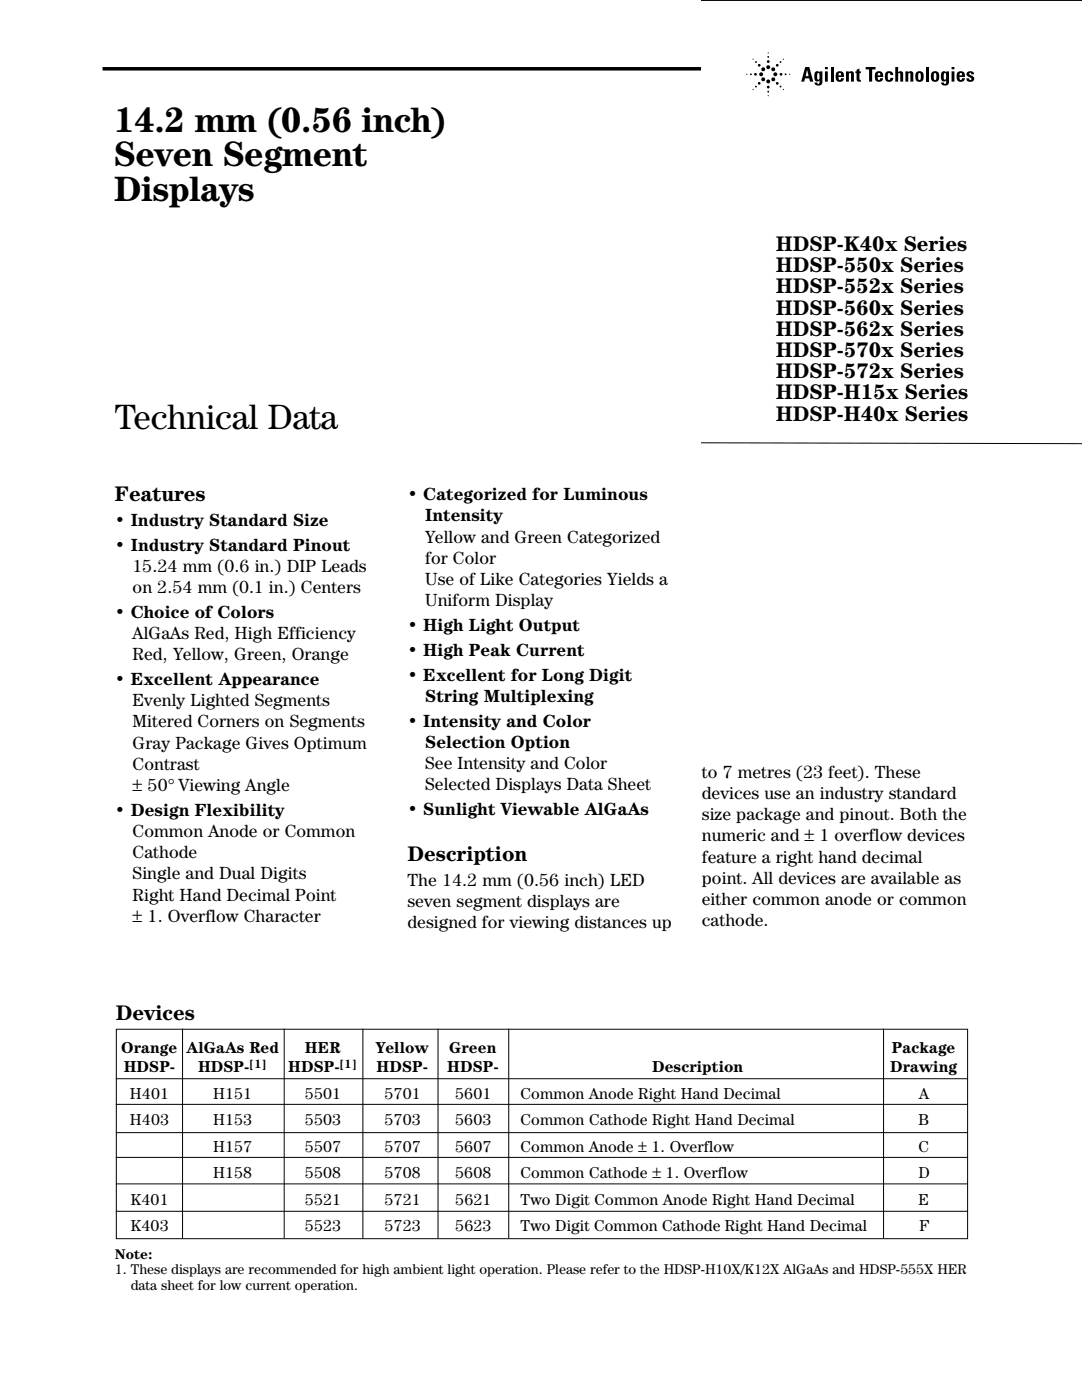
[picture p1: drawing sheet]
<svg xmlns="http://www.w3.org/2000/svg" width="216mm" height="279mm" viewBox="0 0 216 279" stroke-linecap="round" stroke-linejoin="round" font-family="sans-serif">
<defs><g id="words">
<g font-size="7.1">
<text x="22.7" y="26.4">14.2 mm (0.56 inch)</text>
<text x="22.7" y="33.2">Seven Segment</text>
<text x="22.7" y="40">Displays</text>
<text x="22.9" y="85.5">Technical Data</text>
</g>
<g font-size="4.2">
<text x="154.8" y="50.1">HDSP-K40x Series</text>
<text x="154.8" y="54.3">HDSP-550x Series</text>
<text x="154.8" y="58.6">HDSP-552x Series</text>
<text x="154.8" y="62.8">HDSP-560x Series</text>
<text x="154.8" y="67">HDSP-562x Series</text>
<text x="154.8" y="71.3">HDSP-570x Series</text>
<text x="154.8" y="75.5">HDSP-572x Series</text>
<text x="154.8" y="79.7">HDSP-H15x Series</text>
<text x="154.8" y="84">HDSP-H40x Series</text>
<text x="22.9" y="100">Features</text>
<text x="81.3" y="171.8">Description</text>
<text x="23.1" y="203.6">Devices</text>
</g>
<g font-size="3.5">
<text x="81.3" y="99.8">• Categorized for Luminous</text>
<text x="22.9" y="105">• Industry Standard Size</text>
<text x="84.8" y="104.1">Intensity</text>
<text x="22.9" y="109.9">• Industry Standard Pinout</text>
<text x="84.8" y="108.3">Yellow and Green Categorized</text>
<text x="84.8" y="112.5">for Color</text>
<text x="26.5" y="114.1">15.24 mm (0.6 in.) DIP Leads</text>
<text x="26.5" y="118.4">on 2.54 mm (0.1 in.) Centers</text>
<text x="84.8" y="116.8">Use of Like Categories Yields a</text>
<text x="22.9" y="123.3">• Choice of Colors</text>
<text x="81.3" y="125.9">• High Light Output</text>
<text x="84.8" y="121">Uniform Display</text>
<text x="26.5" y="127.5">AlGaAs Red, High Efficiency</text>
<text x="26.5" y="131.8">Red, Yellow, Green, Orange</text>
<text x="81.3" y="130.9">• High Peak Current</text>
<text x="22.9" y="136.7">• Excellent Appearance</text>
<text x="81.3" y="135.8">• Excellent for Long Digit</text>
<text x="26.5" y="140.9">Evenly Lighted Segments</text>
<text x="84.8" y="140.1">String Multiplexing</text>
<text x="26.5" y="145.2">Mitered Corners on Segments</text>
<text x="26.5" y="149.4">Gray Package Gives Optimum</text>
<text x="81.3" y="145">• Intensity and Color</text>
<text x="84.8" y="149.2">Selection Option</text>
<text x="26.5" y="153.6">Contrast</text>
<text x="84.8" y="153.5">See Intensity and Color</text>
<text x="140.1" y="155.2">to 7 metres (23 feet). These</text>
<text x="26.5" y="157.9">± 50° Viewing Angle</text>
<text x="84.8" y="157.7">Selected Displays Data Sheet</text>
<text x="140.1" y="159.5">devices use an industry standard</text>
<text x="22.9" y="162.8">• Design Flexibility</text>
<text x="26.5" y="167">Common Anode or Common</text>
<text x="81.3" y="162.6">• Sunlight Viewable AlGaAs</text>
<text x="140.1" y="163.7">size package and pinout. Both the</text>
<text x="140.1" y="167.9">numeric and ± 1 overflow devices</text>
<text x="26.5" y="171.3">Cathode</text>
<text x="140.1" y="172.2">feature a right hand decimal</text>
<text x="26.5" y="175.5">Single and Dual Digits</text>
<text x="26.5" y="179.7">Right Hand Decimal Point</text>
<text x="81.3" y="176.7">The 14.2 mm (0.56 inch) LED</text>
<text x="140.1" y="176.4">point. All devices are available as</text>
<text x="26.5" y="184">± 1. Overflow Character</text>
<text x="81.3" y="181">seven segment displays are</text>
<text x="81.3" y="185.2">designed for viewing distances up</text>
<text x="140.1" y="180.6">either common anode or common</text>
<text x="140.1" y="184.9">cathode.</text>
</g>
<g font-size="3.2">
<text x="24.2" y="210.1">Orange AlGaAs Red</text>
<text x="24.7" y="214">HDSP-</text>
<text x="39.5" y="214">HDSP-</text>
<text x="57.5" y="214">HDSP-</text>
<text x="60.8" y="210.1">HER</text>
<text x="75" y="210.1">Yellow</text>
<text x="75.1" y="214">HDSP-</text>
<text x="89.3" y="214">HDSP-</text>
<text x="89.6" y="210.1">Green</text>
<text x="130.1" y="214">Description</text>
<text x="177.6" y="214">Drawing</text>
<text x="178" y="210.1">Package</text>
<text x="25.9" y="219.3">H401</text>
<text x="42.5" y="219.3">H151</text>
<text x="60.8" y="219.3">5501</text>
<text x="76.7" y="219.3">5701</text>
<text x="90.8" y="219.3">5601</text>
<text x="103.9" y="219.3">Common Anode Right Hand Decimal</text>
<text x="183.4" y="219.3">A</text>
<text x="25.9" y="224.5">H403</text>
<text x="42.5" y="224.5">H153</text>
<text x="60.8" y="224.5">5503</text>
<text x="76.7" y="224.5">5703</text>
<text x="90.8" y="224.5">5603</text>
<text x="103.9" y="224.5">Common Cathode Right Hand Decimal</text>
<text x="183.3" y="224.5">B</text>
<text x="42.5" y="229.8">H157</text>
<text x="60.9" y="229.8">5507</text>
<text x="76.7" y="229.8">5707</text>
<text x="90.8" y="229.8">5607</text>
<text x="103.9" y="229.8">Common Anode ± 1. Overflow</text>
<text x="183.3" y="229.8">C</text>
<text x="42.5" y="235.1">H158</text>
<text x="60.8" y="235.1">5508</text>
<text x="76.7" y="235.1">5708</text>
<text x="90.8" y="235.1">5608</text>
<text x="103.9" y="235.1">Common Cathode ± 1. Overflow</text>
<text x="183.3" y="235.1">D</text>
<text x="26.1" y="240.4">K401</text>
<text x="26.1" y="245.7">K403</text>
<text x="60.9" y="240.4">5521</text>
<text x="60.9" y="245.7">5523</text>
<text x="76.7" y="240.4">5721</text>
<text x="76.7" y="245.7">5723</text>
<text x="90.8" y="240.4">5621</text>
<text x="90.8" y="245.7">5623</text>
<text x="103.9" y="240.4">Two Digit Common Anode Right Hand Decimal</text>
<text x="103.9" y="245.7">Two Digit Common Cathode Right Hand Decimal</text>
<text x="183.3" y="240.4">E</text>
<text x="183.4" y="245.7">F</text>
</g>
<g font-size="2.8">
<text x="22.9" y="251.2">Note:</text>
<text x="22.9" y="254.4">1. These displays are recommended for high ambient light operation. Please refer to the HDSP-H10X/K12X AlGaAs and HDSP-555X HER</text>
<text x="26.1" y="257.5">data sheet for low current operation.</text>
</g>
<g font-size="2.4">
<text x="49.7" y="213.1">[1]</text>
<text x="67.7" y="213.1">[1]</text>
</g>
</g></defs>
<g fill="#000">
<path d="M165.7 13.4h.6v2.9h-.6zM168.8 14.2h.6v.3a.55 .55 0 0 1 .5-.3 .55 .55 0 0 1 .5 .5v1.6h-.6v-1.6l-.2-.1-.2 .1v1.6h-.6zM170.9 13.9l.6-.2v.5h.3v.4h-.3v1.3h.3v.4l-.7-.1-.1-.2-.1-1.4h-.2v-.4h.2zM172.7 13.4h2v.5h-.7v2.4h-.6v-2.4h-.7zM176.8 14.4a.85 .85 0 0 1 .9-.2 .85 .85 0 0 1 .5 .8h-.5l-.1-.3-.2-.1a1.05 1.05 0 0 0 0 1.4l.3-.5h.5a.85 .85 0 0 1-1 .8 .85 .85 0 0 1-.6-1.1zM178.6 13.4h.6v1.1a.55 .55 0 0 1 .6-.3 .55 .55 0 0 1 .4 .5v1.6h-.6v-1.6l-.2-.1-.2 .1v1.6h-.6zM180.7 14.2h.5v.3a.55 .55 0 0 1 .6-.3 .55 .55 0 0 1 .4 .5v1.6h-.5l-.1-1.6-.2-.1-.1 .1-.1 1.6h-.5zM184.7 13.4h.6v2.9h-.6zM192.9 14.5l.5-.3a.72 .72 0 0 1 1 .6h-.6l-.2-.3-.2 .2 .1 .2a1 1 0 0 1 .8 1.1 .93 .93 0 0 1-1.4 0l-.1-.4h.6l.1 .4 .3-.1-.1-.3-.2-.2a.65 .65 0 0 1-.6-.9z"/>
<path d="M161 13.9l.3 1.3h-.5zM160.7 13.4l-.8 2.9h.6l.1-.7h.9l.1 .7h.7l-.8-2.9z"/>
<path d="M163.1 14.6h.2a1.1 1.1 0 0 1 0 1.3 1 1 0 0 1-.2-1.3zM162.7 14.3l-.1 .2-.1 .7a.73 .73 0 0 0 .8 1l.2-.2v.6l-.2 .2-.2-.3h-.6a.8 .8 0 0 0 .8 .6 .8 .8 0 0 0 .8-.7v-2.2h-.5v.3l-.3-.3z"/>
<path d="M164.6 14.2h.6v2.1h-.6zM164.6 13.4h.6v.4h-.6z"/>
<path d="M167.4 14.6h.4v.4h-.5zM167 14.4l-.3 .8a.85 .85 0 0 0 .7 1.1 .85 .85 0 0 0 1-.7h-.6l-.2 .4-.2-.1-.1-.5h1.1a.89 .89 0 0 0-.3-1.1 .89 .89 0 0 0-1.1 .1z"/>
<path d="M175.2 14.6h.4l.1 .4h-.6zM174.8 14.4l-.2 .8a.85 .85 0 0 0 .6 1.1 .85 .85 0 0 0 1-.7h-.6l-.2 .4-.2-.1-.1-.5h1.1a.89 .89 0 0 0-.3-1.1 .89 .89 0 0 0-1.1 .1z"/>
<path d="M183.3 14.6h.2a1.05 1.05 0 0 1 0 1.4 .89 .89 0 0 1-.3-1.1zM182.9 14.4l-.3 .8a.86 .86 0 0 0 .9 1.1 .86 .86 0 0 0 .8-1.1 .86 .86 0 0 0-.4-.9 .86 .86 0 0 0-1 .1z"/>
<path d="M186.4 14.6h.2a1.05 1.05 0 0 1 0 1.4 .89 .89 0 0 1-.3-1.1zM186 14.4l-.3 .8a.86 .86 0 0 0 .9 1.1 .86 .86 0 0 0 .8-1.1 .86 .86 0 0 0-.4-.9 .86 .86 0 0 0-1 .1z"/>
<path d="M188.4 14.6h.2a1.1 1.1 0 0 1 0 1.3 1 1 0 0 1-.2-1.3zM188 14.3l-.2 .2v.7a.73 .73 0 0 0 .7 1l.3-.2v.6l-.2 .2-.3-.3h-.5a.8 .8 0 0 0 .8 .6 .8 .8 0 0 0 .8-.7v-2.2h-.6v.3l-.3-.3z"/>
<path d="M189.9 14.2h.5v2.1h-.5zM189.9 13.4h.5v.4h-.5z"/>
<path d="M191.5 14.6v.4h.5l-.1-.4zM191.1 14.4a.89 .89 0 0 1 1.1-.1 .89 .89 0 0 1 .3 1.1h-1v.5l.2 .1 .3-.4h.5a.85 .85 0 0 1-1 .7 .85 .85 0 0 1-.6-1.1z"/>
<circle cx="149" cy="14.8" r=".11"/>
<circle cx="149.8" cy="14.8" r=".18"/>
<circle cx="150.3" cy="17.9" r=".11"/>
<circle cx="150.3" cy="11.8" r=".11"/>
<circle cx="150.7" cy="14.8" r=".27"/>
<circle cx="150.8" cy="17.3" r=".18"/>
<circle cx="150.8" cy="12.4" r=".18"/>
<circle cx="151.5" cy="16.6" r=".27"/>
<circle cx="151.5" cy="13" r=".27"/>
<circle cx="151.9" cy="14.8" r=".4"/>
<circle cx="152.3" cy="15.8" r=".4"/>
<circle cx="152.3" cy="13.8" r=".4"/>
<circle cx="153.3" cy="19.1" r=".11"/>
<circle cx="153.3" cy="10.6" r=".11"/>
<circle cx="153.3" cy="16.2" r=".4"/>
<circle cx="153.3" cy="13.4" r=".4"/>
<circle cx="153.3" cy="17.4" r=".27"/>
<circle cx="153.3" cy="12.3" r=".27"/>
<circle cx="153.3" cy="11.4" r=".18"/>
<circle cx="153.3" cy="18.3" r=".18"/>
<circle cx="154.3" cy="13.8" r=".4"/>
<circle cx="154.3" cy="15.8" r=".4"/>
<circle cx="154.7" cy="14.8" r=".4"/>
<circle cx="155.1" cy="13" r=".27"/>
<circle cx="155.1" cy="16.6" r=".27"/>
<circle cx="155.7" cy="12.4" r=".18"/>
<circle cx="155.7" cy="17.3" r=".18"/>
<circle cx="155.8" cy="14.8" r=".27"/>
<circle cx="156.3" cy="11.8" r=".11"/>
<circle cx="156.3" cy="17.9" r=".11"/>
<circle cx="156.8" cy="14.8" r=".18"/>
<circle cx="157.6" cy="14.8" r=".11"/>
</g>
<path d="M20.5 13.7h119.4" fill="none" stroke="#000" stroke-width=".71" stroke-linecap="butt"/>
<g fill="none" stroke="#000" stroke-width=".2">
<path d="M139.9 .1h76M139.9 88.4l76 .1M23.1 215.3h170M23.2 205.4h169.9v41.8h-169.9zM36.4 205.3v41.8M56.7 205.3v41.8M72.4 205.3v41.8M87.4 205.3v41.8M101.5 205.3v41.8M176.3 205.3v41.8M23.1 231h170M23.1 226h170"/>
<path d="M23.1 220.4h170M23.1 236.3h170M23.1 241.7h170"/>
</g>
<use href="#words"/>
</svg>
